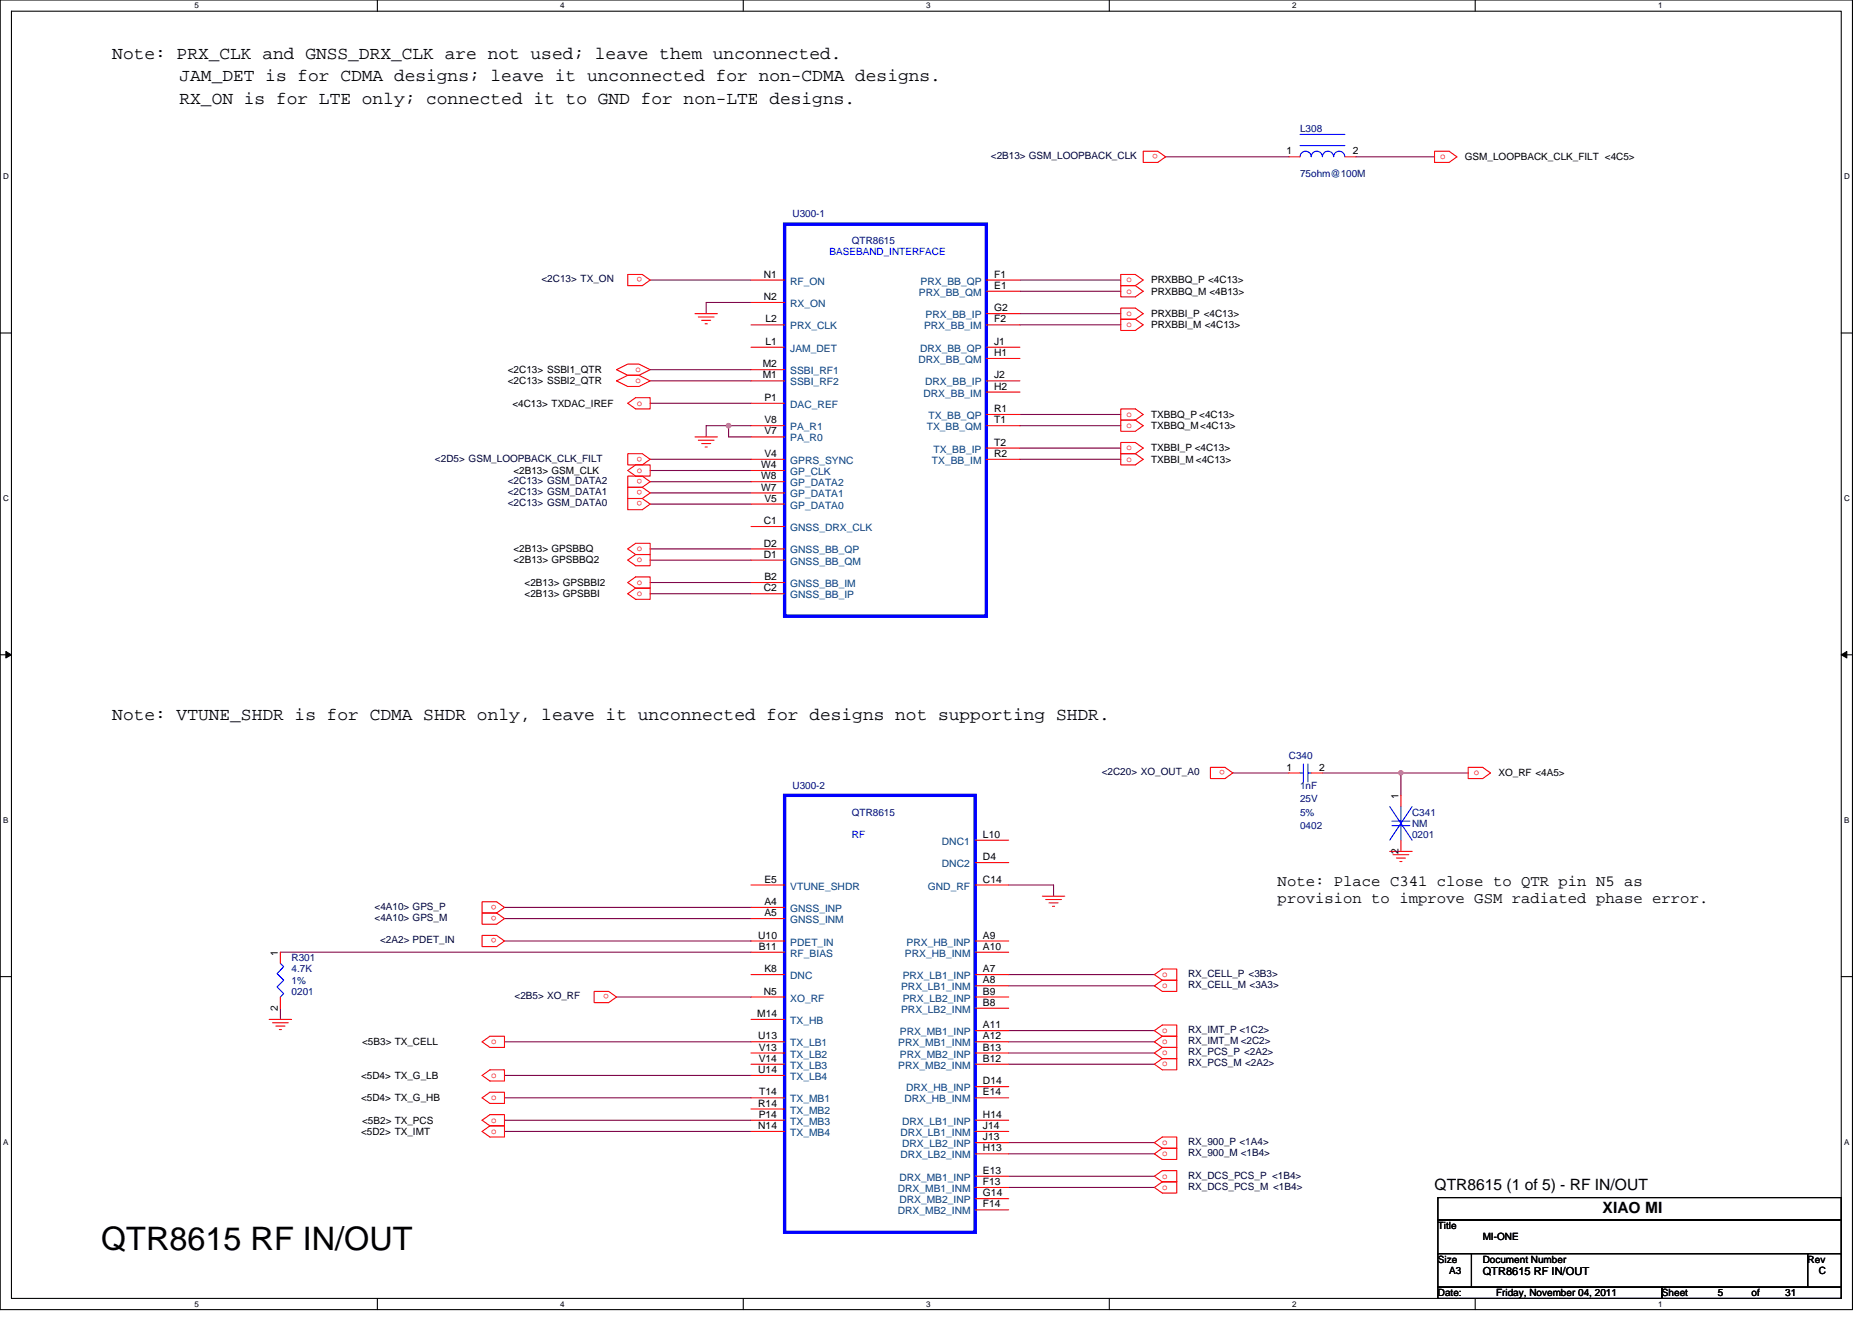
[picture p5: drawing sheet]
<svg xmlns="http://www.w3.org/2000/svg" width="297mm" height="210mm" viewBox="0 0 297 210" stroke-linecap="round" stroke-linejoin="round" font-family="sans-serif">
<defs><g id="words">
<text font-size="5.1" x="16" y="198.4">QTR8615 RF IN/OUT</text>
<g font-size="2.8">
<text x="17.8" y="9.4">Note: PRX_CLK and GNSS_DRX_CLK are not used; leave them unconnected.</text>
<text x="28.5" y="12.9">JAM_DET is for CDMA designs; leave it unconnected for non-CDMA designs.</text>
<text x="28.5" y="16.5">RX_ON is for LTE only; connected it to GND for non-LTE designs.</text>
<text x="17.8" y="114.3">Note: VTUNE_SHDR is for CDMA SHDR only, leave it unconnected for designs not supporting SHDR.</text>
</g>
<g font-size="2.5">
<text x="202.7" y="140.7">Note: Place C341 close to QTR pin N5 as</text>
<text x="202.7" y="143.3">provision to improve GSM radiated phase error.</text>
<text x="227.6" y="188.9">QTR8615 (1 of 5) - RF IN/OUT</text>
<text x="254.3" y="192.5">XIAO MI</text>
</g>
<text font-size="1.8" x="235.3" y="202.3">QTR8615 RF IN/OUT</text>
<g font-size="1.6" fill="#000080">
<text x="206.3" y="21">L308</text>
<text x="206.3" y="28.1">75ohm@100M</text>
<text x="125.7" y="34.5">U300-1</text>
<text x="135.2" y="38.8">QTR8615</text>
<text x="125.7" y="125.2">U300-2</text>
<text x="204.5" y="120.5">C340</text>
<text x="206.3" y="125.2">1nF</text>
<text x="135.2" y="129.4">QTR8615</text>
<text x="206.3" y="131.6">0402</text>
<text x="206.3" y="127.3">25V</text>
<text x="206.3" y="129.4">5%</text>
<text x="224.1" y="129.4">C341</text>
<text x="224.1" y="131.2">NM</text>
<text x="224.1" y="133">0201</text>
<text x="46.3" y="152.5">R301</text>
<text x="46.3" y="154.3">4.7K</text>
<text x="46.3" y="156.1">1%</text>
<text x="46.3" y="157.9">0201</text>
</g>
<g font-size="1.6" fill="#000040">
<text x="157.2" y="25.3">&lt;2B13&gt; GSM_LOOPBACK_CLK</text>
<text x="85.9" y="44.8">&lt;2C13&gt; TX_ON</text>
<text x="69" y="73.3">&lt;2D5&gt; GSM_LOOPBACK_CLK_FILT</text>
<text x="80.6" y="76.8">&lt;2C13&gt; GSM_DATA2</text>
<text x="80.6" y="78.6">&lt;2C13&gt; GSM_DATA1</text>
<text x="80.6" y="80.4">&lt;2C13&gt; GSM_DATA0</text>
<text x="174.8" y="123">&lt;2C20&gt; XO_OUT_A0</text>
<text x="59.4" y="146.2">&lt;4A10&gt; GPS_M</text>
<text x="59.4" y="144.4">&lt;4A10&gt; GPS_P</text>
<text x="60.3" y="149.7">&lt;2A2&gt; PDET_IN</text>
<text x="188.5" y="155">RX_CELL_P &lt;3B3&gt;</text>
<text x="81.7" y="158.6">&lt;2B5&gt; XO_RF</text>
<text x="188.5" y="156.8">RX_CELL_M &lt;3A3&gt;</text>
<text x="188.5" y="167.5">RX_PCS_P &lt;2A2&gt;</text>
<text x="188.5" y="163.9">RX_IMT_P &lt;1C2&gt;</text>
<text x="188.5" y="165.7">RX_IMT_M &lt;2C2&gt;</text>
<text x="188.5" y="169.3">RX_PCS_M &lt;2A2&gt;</text>
<text x="188.5" y="181.7">RX_900_P &lt;1A4&gt;</text>
<text x="188.5" y="183.5">RX_900_M &lt;1B4&gt;</text>
<text x="188.5" y="187">RX_DCS_PCS_P &lt;1B4&gt;</text>
<text x="188.5" y="188.8">RX_DCS_PCS_M &lt;1B4&gt;</text>
</g>
<g font-size="1.6" fill="#f00">
<text x="183.7" y="24.5" transform="rotate(180 183.7 24.5)">o</text>
<text x="228.5" y="25.3">o</text>
<text x="101.9" y="44" transform="rotate(180 101.9 44)">o</text>
<text x="178.7" y="44.8">o</text>
<text x="178.7" y="46.6">o</text>
<text x="178.7" y="50.1">o</text>
<text x="178.7" y="51.9">o</text>
<text x="100.9" y="59">o</text>
<text x="100.9" y="60.8">o</text>
<text x="101" y="64.4">o</text>
<text x="178.7" y="66.1">o</text>
<text x="178.7" y="67.9">o</text>
<text x="178.7" y="71.5">o</text>
<text x="101" y="75">o</text>
<text x="101.9" y="72.5" transform="rotate(180 101.9 72.5)">o</text>
<text x="101.9" y="76" transform="rotate(180 101.9 76)">o</text>
<text x="101.9" y="77.8" transform="rotate(180 101.9 77.8)">o</text>
<text x="178.7" y="73.3">o</text>
<text x="101.9" y="79.6" transform="rotate(180 101.9 79.6)">o</text>
<text x="101" y="89.3">o</text>
<text x="101" y="87.5">o</text>
<text x="101" y="94.6">o</text>
<text x="101" y="92.8">o</text>
<text x="194.4" y="122.3" transform="rotate(180 194.4 122.3)">o</text>
<text x="233.8" y="123">o</text>
<text x="78.8" y="143.6" transform="rotate(180 78.8 143.6)">o</text>
<text x="78.8" y="145.4" transform="rotate(180 78.8 145.4)">o</text>
<text x="78.8" y="148.9" transform="rotate(180 78.8 148.9)">o</text>
<text x="184.4" y="155">o</text>
<text x="96.6" y="157.8" transform="rotate(180 96.6 157.8)">o</text>
<text x="184.4" y="156.8">o</text>
<text x="77.9" y="165.7">o</text>
<text x="184.4" y="167.5">o</text>
<text x="184.4" y="163.9">o</text>
<text x="184.4" y="165.7">o</text>
<text x="77.9" y="171">o</text>
<text x="184.4" y="169.3">o</text>
<text x="77.9" y="179.9">o</text>
<text x="77.9" y="178.2">o</text>
<text x="77.9" y="174.6">o</text>
<text x="184.4" y="181.7">o</text>
<text x="184.4" y="183.5">o</text>
<text x="184.4" y="187">o</text>
<text x="184.4" y="188.8">o</text>
</g>
<g font-size="1.6">
<text x="204.1" y="24.5">1</text>
<text x="214.6" y="24.5">2</text>
<text x="232.4" y="25.4">GSM_LOOPBACK_CLK_FILT &lt;4C5&gt;</text>
<text x="121.2" y="44.1">N1</text>
<text x="121.2" y="47.6">N2</text>
<text x="157.8" y="44.1">F1</text>
<text x="157.8" y="45.8">E1</text>
<text x="182.6" y="45">PRXBBQ_P &lt;4C13&gt;</text>
<text x="182.6" y="46.8">PRXBBQ_M &lt;4B13&gt;</text>
<text x="121.5" y="51.2">L2</text>
<text x="157.8" y="49.4">G2</text>
<text x="157.8" y="51.2">F2</text>
<text x="182.6" y="50.3">PRXBBI_P &lt;4C13&gt;</text>
<text x="182.6" y="52.1">PRXBBI_M &lt;4C13&gt;</text>
<text x="80.6" y="59.2">&lt;2C13&gt; SSBI1_QTR</text>
<text x="121" y="58.3">M2</text>
<text x="121.5" y="54.7">L1</text>
<text x="157.8" y="54.7">J1</text>
<text x="157.8" y="56.5">H1</text>
<text x="80.6" y="61">&lt;2C13&gt; SSBI2_QTR</text>
<text x="81.3" y="64.5">&lt;4C13&gt; TXDAC_IREF</text>
<text x="121" y="60.1">M1</text>
<text x="121.3" y="63.6">P1</text>
<text x="157.8" y="65.4">R1</text>
<text x="157.8" y="60.1">J2</text>
<text x="157.8" y="61.8">H2</text>
<text x="121.3" y="67.2">V8</text>
<text x="121.3" y="69">V7</text>
<text x="157.8" y="70.7">T2</text>
<text x="157.8" y="67.2">T1</text>
<text x="182.6" y="66.3">TXBBQ_P &lt;4C13&gt;</text>
<text x="182.6" y="68.1">TXBBQ_M&lt;4C13&gt;</text>
<text x="182.6" y="71.6">TXBBI_P &lt;4C13&gt;</text>
<text x="81.5" y="75.2">&lt;2B13&gt; GSM_CLK</text>
<text x="120.8" y="74.3">W4</text>
<text x="120.8" y="76.1">W8</text>
<text x="120.8" y="77.9">W7</text>
<text x="121.3" y="72.5">V4</text>
<text x="157.8" y="72.5">R2</text>
<text x="182.6" y="73.4">TXBBI_M &lt;4C13&gt;</text>
<text x="121.2" y="83.2">C1</text>
<text x="121.3" y="79.6">V5</text>
<text x="81.5" y="89.4">&lt;2B13&gt; GPSBBQ2</text>
<text x="81.5" y="87.7">&lt;2B13&gt; GPSBBQ</text>
<text x="121.2" y="86.7">D2</text>
<text x="121.2" y="88.5">D1</text>
<text x="83.2" y="94.8">&lt;2B13&gt; GPSBBI</text>
<text x="83.2" y="93">&lt;2B13&gt; GPSBBI2</text>
<text x="121.2" y="93.9">C2</text>
<text x="121.3" y="92.1">B2</text>
<text x="204.1" y="122.3">1</text>
<text x="209.3" y="122.3">2</text>
<text x="237.8" y="123.2">XO_RF &lt;4A5&gt;</text>
<text x="221.9" y="126.8" transform="rotate(-90 221.9 126.8)">1</text>
<text x="156" y="133">L10</text>
<text x="156" y="136.5">D4</text>
<text x="221.9" y="135.5" transform="rotate(-90 221.9 135.5)">2</text>
<text x="121.3" y="140.1">E5</text>
<text x="121.3" y="143.6">A4</text>
<text x="156" y="140.1">C14</text>
<text x="120.3" y="149">U10</text>
<text x="121.3" y="145.4">A5</text>
<text x="156" y="149">A9</text>
<text x="44.1" y="151.7" transform="rotate(-90 44.1 151.7)">1</text>
<text x="120.4" y="150.7">B11</text>
<text x="121.3" y="154.3">K8</text>
<text x="156" y="154.3">A7</text>
<text x="156" y="150.7">A10</text>
<text x="44.1" y="160.4" transform="rotate(-90 44.1 160.4)">2</text>
<text x="120.1" y="161.4">M14</text>
<text x="121.2" y="157.9">N5</text>
<text x="156" y="156.1">A8</text>
<text x="156" y="157.9">B9</text>
<text x="156" y="159.6">B8</text>
<text x="57.5" y="165.9">&lt;5B3&gt; TX_CELL</text>
<text x="120.3" y="165">U13</text>
<text x="120.4" y="166.8">V13</text>
<text x="156" y="163.2">A11</text>
<text x="156" y="166.8">B13</text>
<text x="156" y="165">A12</text>
<text x="57.3" y="171.2">&lt;5D4&gt; TX_G_LB</text>
<text x="120.3" y="170.3">U14</text>
<text x="120.4" y="168.5">V14</text>
<text x="120.5" y="173.9">T14</text>
<text x="156" y="168.5">B12</text>
<text x="156" y="172.1">D14</text>
<text x="156" y="173.9">E14</text>
<text x="57.3" y="174.8">&lt;5D4&gt; TX_G_HB</text>
<text x="57.5" y="178.3">&lt;5B2&gt; TX_PCS</text>
<text x="120.3" y="175.6">R14</text>
<text x="120.3" y="179.2">N14</text>
<text x="120.4" y="177.4">P14</text>
<text x="156" y="177.4">H14</text>
<text x="156" y="179.2">J14</text>
<text x="57.3" y="180.1">&lt;5D2&gt; TX_IMT</text>
<text x="156" y="181">J13</text>
<text x="156" y="182.8">H13</text>
<text x="156" y="186.3">E13</text>
<text x="156" y="188.1">F13</text>
<text x="156" y="189.9">G14</text>
<text x="156" y="191.6">F14</text>
<text x="228.2" y="195.1">Title</text>
<text x="235.3" y="196.8">MI-ONE</text>
<text x="228.2" y="200.4">Size</text>
<text x="229.9" y="202.2">A3</text>
<text x="235.3" y="200.4">Document Number</text>
<text x="286.8" y="200.4">Rev</text>
<text x="288.6" y="202.2">C</text>
<text x="228.2" y="205.7">Date:</text>
<text x="237.4" y="205.7">Friday, November 04, 2011</text>
<text x="263.7" y="205.7">Sheet</text>
<text x="272.6" y="205.7">5</text>
<text x="277.9" y="205.7">of</text>
<text x="283.3" y="205.7">31</text>
</g>
<g font-size="1.6" fill="#00f">
<text x="131.6" y="40.5">BASEBAND_INTERFACE</text>
<text x="135.2" y="133">RF</text>
</g>
<g font-size="1.6" fill="#004080">
<text x="125.4" y="45.2">RF_ON</text>
<text x="145.8" y="46.9">PRX_BB_QM</text>
<text x="146.1" y="45.2">PRX_BB_QP</text>
<text x="125.4" y="48.7">RX_ON</text>
<text x="125.4" y="52.3">PRX_CLK</text>
<text x="146.6" y="52.3">PRX_BB_IM</text>
<text x="146.9" y="50.5">PRX_BB_IP</text>
<text x="125.4" y="55.8">JAM_DET</text>
<text x="125.4" y="59.4">SSBI_RF1</text>
<text x="145.7" y="57.6">DRX_BB_QM</text>
<text x="146" y="55.8">DRX_BB_QP</text>
<text x="125.4" y="61.2">SSBI_RF2</text>
<text x="125.4" y="64.7">DAC_REF</text>
<text x="146.5" y="62.9">DRX_BB_IM</text>
<text x="146.8" y="61.2">DRX_BB_IP</text>
<text x="125.4" y="68.3">PA_R1</text>
<text x="125.4" y="70.1">PA_R0</text>
<text x="147.1" y="68.3">TX_BB_QM</text>
<text x="147.3" y="66.5">TX_BB_QP</text>
<text x="148.1" y="71.8">TX_BB_IP</text>
<text x="125.4" y="73.6">GPRS_SYNC</text>
<text x="125.4" y="75.4">GP_CLK</text>
<text x="125.4" y="77.2">GP_DATA2</text>
<text x="147.9" y="73.6">TX_BB_IM</text>
<text x="125.4" y="79">GP_DATA1</text>
<text x="125.4" y="80.7">GP_DATA0</text>
<text x="125.4" y="84.3">GNSS_DRX_CLK</text>
<text x="125.4" y="87.8">GNSS_BB_QP</text>
<text x="125.4" y="89.6">GNSS_BB_QM</text>
<text x="125.4" y="93.2">GNSS_BB_IM</text>
<text x="125.4" y="95">GNSS_BB_IP</text>
<text x="149.5" y="134.1">DNC1</text>
<text x="149.5" y="137.6">DNC2</text>
<text x="125.4" y="141.2">VTUNE_SHDR</text>
<text x="147.2" y="141.2">GND_RF</text>
<text x="125.4" y="144.7">GNSS_INP</text>
<text x="125.4" y="146.5">GNSS_INM</text>
<text x="125.4" y="150.1">PDET_IN</text>
<text x="125.4" y="151.8">RF_BIAS</text>
<text x="125.4" y="155.4">DNC</text>
<text x="143.2" y="155.4">PRX_LB1_INP</text>
<text x="143.6" y="151.8">PRX_HB_INM</text>
<text x="143.8" y="150.1">PRX_HB_INP</text>
<text x="125.4" y="159">XO_RF</text>
<text x="143" y="157.2">PRX_LB1_INM</text>
<text x="143" y="160.7">PRX_LB2_INM</text>
<text x="143.2" y="159">PRX_LB2_INP</text>
<text x="125.4" y="162.5">TX_HB</text>
<text x="125.4" y="166.1">TX_LB1</text>
<text x="125.4" y="167.9">TX_LB2</text>
<text x="142.5" y="166.1">PRX_MB1_INM</text>
<text x="142.8" y="164.3">PRX_MB1_INP</text>
<text x="142.8" y="167.9">PRX_MB2_INP</text>
<text x="125.4" y="169.6">TX_LB3</text>
<text x="125.4" y="171.4">TX_LB4</text>
<text x="142.5" y="169.6">PRX_MB2_INM</text>
<text x="143.8" y="173.2">DRX_HB_INP</text>
<text x="125.4" y="175">TX_MB1</text>
<text x="125.4" y="176.7">TX_MB2</text>
<text x="125.4" y="178.5">TX_MB3</text>
<text x="143.1" y="178.5">DRX_LB1_INP</text>
<text x="143.5" y="175">DRX_HB_INM</text>
<text x="125.4" y="180.3">TX_MB4</text>
<text x="142.9" y="180.3">DRX_LB1_INM</text>
<text x="142.9" y="183.9">DRX_LB2_INM</text>
<text x="143.1" y="182.1">DRX_LB2_INP</text>
<text x="142.4" y="189.2">DRX_MB1_INM</text>
<text x="142.7" y="187.4">DRX_MB1_INP</text>
<text x="142.7" y="191">DRX_MB2_INP</text>
<text x="142.4" y="192.7">DRX_MB2_INM</text>
</g>
<g font-size="1.3">
<text x="30.8" y="1.3">5</text>
<text x="88.9" y="1.3">4</text>
<text x="147" y="1.3">3</text>
<text x="205" y="1.3">2</text>
<text x="263.1" y="1.3">1</text>
<text x=".5" y="28.4">D</text>
<text x="292.6" y="28.4">D</text>
<text x=".5" y="79.5">C</text>
<text x="292.6" y="79.5">C</text>
<text x=".5" y="130.6">B</text>
<text x="292.6" y="130.6">B</text>
<text x=".5" y="181.7">A</text>
<text x="292.6" y="181.7">A</text>
<text x="30.8" y="207.4">5</text>
<text x="88.9" y="207.4">4</text>
<text x="147" y="207.4">3</text>
<text x="205" y="207.4">2</text>
<text x="263.1" y="207.4">1</text>
</g>
</g></defs>
<path d="M0 0h293.9v207.9h-293.9zM1.8 1.8h290.4v204.3h-290.4z" fill="none" stroke="#000" stroke-width=".17"/>
<g fill="#fff">
<path d="M30.8 .2h.7v1.4h-.7z"/>
<path d="M30.8 206.3h.7v1.4h-.7z"/>
</g>
<path d="M59.9 0v1.8M59.9 206.1v1.8" fill="none" stroke="#000" stroke-width=".17"/>
<g fill="#fff">
<path d="M88.9 .2h.7v1.4h-.7z"/>
<path d="M88.9 206.3h.7v1.4h-.7z"/>
</g>
<path d="M117.9 0v1.8M117.9 206.1v1.8" fill="none" stroke="#000" stroke-width=".17"/>
<g fill="#fff">
<path d="M147 .2h.7v1.4h-.7z"/>
<path d="M147 206.3h.7v1.4h-.7z"/>
</g>
<path d="M176 0v1.8M176 206.1v1.8" fill="none" stroke="#000" stroke-width=".17"/>
<g fill="#fff">
<path d="M205 .2h.7v1.4h-.7z"/>
<path d="M205 206.3h.7v1.4h-.7z"/>
</g>
<path d="M234.1 0v1.8M234.1 206.1v1.8" fill="none" stroke="#000" stroke-width=".17"/>
<g fill="#fff">
<path d="M263.1 .2h.7v1.4h-.7z"/>
<path d="M263.1 206.3h.7v1.4h-.7z"/>
<path d="M.5 27.3h.9v1.4h-.9z"/>
<path d="M292.6 27.3h.9v1.4h-.9z"/>
<path d="M.5 78.4h.9v1.4h-.9z"/>
<path d="M292.6 78.4h.9v1.4h-.9z"/>
</g>
<path d="M0 52.9h1.8M292.2 52.9h1.7" fill="none" stroke="#000" stroke-width=".17"/>
<g fill="#fff">
<path d="M.5 129.5h.8v1.4h-.8z"/>
<path d="M292.6 129.5h.9v1.4h-.9z"/>
</g>
<path d="M0 103.9h1.8M292.2 103.9h1.7" fill="none" stroke="#000" stroke-width=".17"/>
<path d="M.9 103.4l.9 .5-.9 .5zM292.2 103.9l.8-.5v1z" fill="#000" stroke="#000" stroke-width=".16"/>
<g fill="#fff">
<path d="M.5 180.5h.8v1.4h-.8z"/>
<path d="M292.6 180.5h.9v1.4h-.9z"/>
</g>
<path d="M0 155h1.8M292.2 155h1.7M228.2 190.1h64v3.5h-64zM228.2 193.6h64v5.4h-64zM228.2 199h5.3v5.3h-5.3zM233.5 199h53.3v5.3h-53.3zM286.8 199h5.4v5.3h-5.4zM228.2 204.3h35.5v1.8h-35.5zM263.7 204.3h28.5v1.8h-28.5z" fill="none" stroke="#000" stroke-width=".17"/>
<g fill="none" stroke="#800040" stroke-width=".17">
<path d="M185 24.9h19.5M215.2 24.9h12.4M103.2 58.7h16M103.2 44.4h16M119.2 48h-7.1v1.8M161.8 44.4h16M161.8 46.2h16M161.8 49.8h16M161.8 51.6h16M103.2 78.2h16M103.2 74.7h16M103.2 76.5h16"/>
<path d="M103.2 60.5h16M103.2 64h16M103.2 72.9h16M115.6 67.6h3.6M115.6 67.6v1.7h3.6M115.6 67.6h-3.5v1.7M161.8 65.8h16M161.8 67.6h16M161.8 71.1h16M161.8 72.9h16M103.2 92.5h16M103.2 94.2h16"/>
<path d="M103.2 87.1h16M103.2 88.9h16M103.2 80h16M195.6 122.7h8.9M209.8 122.7h12.5M222.3 122.7h10.7M222.3 122.7v3.5M44.5 151.1h74.7M80 149.4h39.2M80 145.8h39.2M80 144h39.2M97.8 158.2h21.4"/>
<path d="M160.1 156.5h23.1M160.1 154.7h23.1M160.1 140.5h7.1v1.7M44.5 160v1.8M80 179.6h39.2M80 177.8h39.2M80 174.2h39.2M80 170.7h39.2M80 165.4h39.2M160.1 168.9h23.1M160.1 167.1h23.1M160.1 165.4h23.1"/>
<path d="M160.1 163.6h23.1M160.1 188.5h23.1M160.1 186.7h23.1M160.1 183.1h23.1M160.1 181.4h23.1"/>
</g>
<g fill="#f0f" stroke="#f0f" stroke-width=".17">
<circle cx="222.3" cy="122.7" r=".35"/>
<circle cx="115.6" cy="67.6" r=".35"/>
</g>
<g fill="none" stroke="#f00" stroke-width=".17">
<path d="M181.4 24h2.3l1.3 .9-1.3 .9h-2.3zM204.5 24.9h1.8M213.4 24.9h1.8M227.6 24h2.3l1.3 .9-1.3 .9h-2.3zM97.8 58.7l1.8-.9h1.8l1.8 .9-1.8 .9h-1.8zM99.6 43.6h2.3l1.3 .8-1.3 .9h-2.3zM110.3 49.8h3.5M110.8 50.3h2.5M111.3 50.8h1.5M111.9 51.4h.3M119.2 44.4h5.3M119.2 48h5.3"/>
<path d="M119.2 51.6h5.3M119.2 55.1h5.3M119.2 58.7h5.3M156.5 44.4h5.3M156.5 46.2h5.3M156.5 49.8h5.3M156.5 51.6h5.3M156.5 55.1h5.3M156.5 56.9h5.3M177.8 43.6h2.3l1.3 .8-1.3 .9h-2.3zM177.8 45.3h2.3l1.3 .9-1.3 .9h-2.3zM177.8 48.9h2.3l1.3 .9-1.3 .9h-2.3z"/>
<path d="M177.8 50.7h2.3l1.3 .9-1.3 .9h-2.3zM97.8 60.5l1.8-.9h1.8l1.8 .9-1.8 .8h-1.8zM99.6 72h2.3l1.3 .9-1.3 .9h-2.3zM99.6 75.6h2.3l1.3 .9-1.3 .8h-2.3zM99.6 79.1h2.3l1.3 .9-1.3 .9h-2.3zM99.6 64l1.3-.9h2.3v1.8h-2.3zM99.6 74.7l1.3-.9h2.3v1.8h-2.3zM101.9 77.3h-2.3v1.8h2.3M101.9 77.3l1.3 .9-1.3 .9M110.3 69.3h3.5M110.8 69.9h2.5M111.3 70.4h1.5"/>
<path d="M111.9 71h.3M119.2 60.5h5.3M119.2 64h5.3M119.2 67.6h5.3M119.2 69.3h5.3M119.2 72.9h5.3M119.2 74.7h5.3M119.2 76.5h5.3M119.2 78.2h5.3M156.5 65.8h5.3M156.5 67.6h5.3M156.5 71.1h5.3"/>
<path d="M156.5 72.9h5.3M156.5 60.5h5.3M156.5 62.2h5.3M177.8 64.9h2.3l1.3 .9-1.3 .9h-2.3zM177.8 66.7h2.3l1.3 .9-1.3 .9h-2.3zM177.8 70.2h2.3l1.3 .9-1.3 .9h-2.3zM177.8 72h2.3l1.3 .9-1.3 .9h-2.3zM99.6 88.9l1.3-.9h2.3v1.8h-2.3zM99.6 87.1l1.3-.9h2.3v1.8h-2.3zM99.6 94.2l1.3-.9h2.3v1.8h-2.3zM99.6 92.5l1.3-.9h2.3v1.7h-2.3zM119.2 80h5.3"/>
<path d="M119.2 83.6h5.3M119.2 87.1h5.3M119.2 88.9h5.3M119.2 92.5h5.3M119.2 94.2h5.3M154.7 133.3h5.4M154.7 136.9h5.4M192.1 121.8h2.3l1.2 .9-1.2 .9h-2.3zM204.5 122.7h1.8M208.1 122.7h1.7M220.5 135.1h3.6M221 135.7h2.5"/>
<path d="M221.6 136.2h1.4M222.1 136.7h.4M222.3 126.2v1.8M222.3 133.3v1.8M233 121.8h2.3l1.2 .9-1.2 .9h-2.3zM44.5 151.1v1.8M44.5 158.2v1.8M76.5 144.9h2.3l1.2 .9-1.2 .9h-2.3zM76.5 148.5h2.3l1.2 .9-1.2 .8h-2.3zM76.5 143.1h2.3l1.2 .9-1.2 .9h-2.3zM94.3 157.4h2.3l1.2 .8-1.2 .9h-2.3zM119.2 140.5h5.3"/>
<path d="M119.2 144h5.3M119.2 145.8h5.3M119.2 149.4h5.3M119.2 151.1h5.3M119.2 154.7h5.3M119.2 158.2h5.3M154.7 140.5h5.4M154.7 149.4h5.4M154.7 151.1h5.4M154.7 154.7h5.4M154.7 156.5h5.4M154.7 158.2h5.4"/>
<path d="M165.4 142.2h3.5M165.9 142.8h2.5M166.5 143.3h1.4M167 143.8h.3M183.2 154.7l1.2-.9h2.3v1.8h-2.3zM183.2 156.5l1.2-.9h2.3v1.8h-2.3zM42.7 161.8h3.6M43.2 162.3h2.5M43.8 162.9h1.4M44.3 163.4h.4M76.5 179.6l1.2-.9h2.3v1.8h-2.3zM76.5 177.8l1.2-.9h2.3v1.8h-2.3z"/>
<path d="M76.5 174.2l1.2-.8h2.3v1.7h-2.3zM76.5 170.7l1.2-.9h2.3v1.8h-2.3zM76.5 165.4l1.2-.9h2.3v1.7h-2.3zM119.2 161.8h5.3M119.2 165.4h5.3M119.2 167.1h5.3M119.2 168.9h5.3M119.2 170.7h5.3M119.2 174.2h5.3M119.2 176h5.3M119.2 177.8h5.3M119.2 179.6h5.3"/>
<path d="M154.7 160h5.4M154.7 163.6h5.4M154.7 165.4h5.4M154.7 167.1h5.4M154.7 168.9h5.4M154.7 172.5h5.4M154.7 174.2h5.4M154.7 177.8h5.4M154.7 179.6h5.4M183.2 168.9l1.2-.9h2.3v1.8h-2.3zM183.2 163.6l1.2-.9h2.3v1.8h-2.3zM184.4 166.2h2.3v1.8h-2.3"/>
<path d="M184.4 164.5h2.3v1.7h-2.3M184.4 166.2l-1.2 .9 1.2 .9M184.4 164.5l-1.2 .9 1.2 .8M154.7 181.4h5.4M154.7 183.1h5.4M154.7 186.7h5.4M154.7 188.5h5.4M154.7 190.2h5.4M154.7 192h5.4M183.2 188.5l1.2-.9h2.3v1.8h-2.3zM183.2 181.4l1.2-.9h2.3v1.7h-2.3zM183.2 183.1l1.2-.9h2.3v1.8h-2.3z"/>
<path d="M183.2 186.7l1.2-.9h2.3v1.8h-2.3z"/>
</g>
<g fill="none" stroke="#00f" stroke-width=".17">
<path d="M206.3 23.1h7.1M206.3 21.3h7.1M209.8 24.9a.89 .89 0 0 0-.9-.9 .89 .89 0 0 0-.9 .9 .88 .88 0 0 0-.8-.9 .88 .88 0 0 0-.9 .9M211.6 24.9a.88 .88 0 0 0-.9-.9 .88 .88 0 0 0-.9 .9M213.4 24.9a.88 .88 0 0 0-.9-.9 .88 .88 0 0 0-.9 .9M206.3 122.7h.5M206.8 121.3v2.8M207.5 121.3v2.8M207.5 122.7h.6M220.5 128l3.6 5.4M220.9 130.3h2.8M220.9 131h2.8"/>
<path d="M222.3 128v2.3M222.3 131v2.4M224.1 128l-3.6 5.4M44.5 152.9l.5 .5-1 1.1 1 1.1-1 1 1 1.1-.5 .5"/>
</g>
<path d="M124.5 35.6h32v62.2h-32zM124.5 126.2h30.2v69.4h-30.2z" fill="none" stroke="#00f" stroke-width=".53"/>
<use href="#words"/>
</svg>
